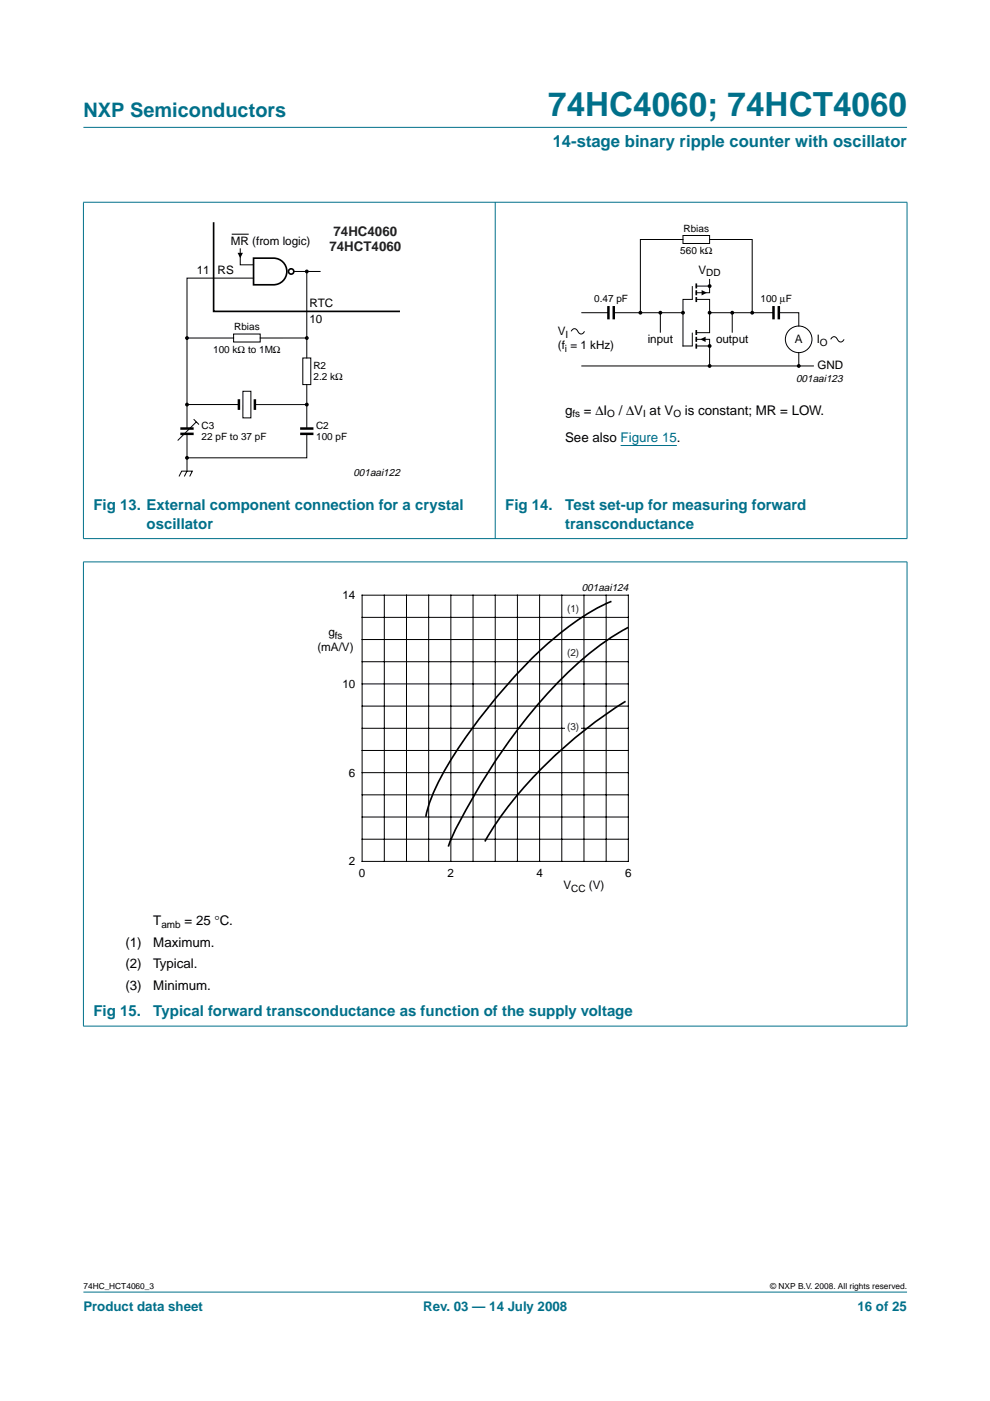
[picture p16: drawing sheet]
<svg xmlns="http://www.w3.org/2000/svg" width="210mm" height="297mm" viewBox="0 0 210 297" stroke-linecap="round" stroke-linejoin="round" font-family="sans-serif">
<defs><g id="words">
<text font-size="7.1" fill="#00708a" x="116.2" y="24.7">74HC4060; 74HCT4060</text>
<text font-size="4.2" fill="#00708a" x="17.7" y="24.9">NXP Semiconductors</text>
<text font-size="3.5" fill="#00708a" x="117.2" y="31.1">14-stage binary ripple counter with oscillator</text>
<g font-size="3.2" fill="#00708a">
<text x="19.8" y="108.2">Fig 13. External component connection for a crystal</text>
<text x="31.1" y="112.1">oscillator</text>
<text x="107.1" y="108.2">Fig 14.</text>
<text x="119.8" y="108.2">Test set-up for measuring forward</text>
<text x="119.8" y="112.1">transconductance</text>
<text x="19.8" y="215.4">Fig 15.</text>
<text x="32.5" y="215.4">Typical forward transconductance as function of the supply voltage</text>
</g>
<g font-size="2.8" fill="#231f20">
<text x="69.9" y="53.3">74HCT4060</text>
<text x="70.7" y="49.9">74HC4060</text>
</g>
<g font-size="2.8">
<text x="119.8" y="87.9">g</text>
<text x="123.8" y="87.9">= ∆I</text>
<text x="131.2" y="87.9">/ ∆V at V</text>
<text x="145.2" y="87.9">is constant; MR = LOW.</text>
<text x="119.8" y="93.7">See also Figure 15.</text>
<text x="32.5" y="196.2">T</text>
<text x="39.1" y="196.2">= 25 °C.</text>
<text x="26.6" y="200.7">(1)</text>
<text x="32.5" y="200.7">Maximum.</text>
<text x="26.6" y="205.3">(2)</text>
<text x="26.6" y="209.9">(3)</text>
<text x="32.5" y="205.3">Typical.</text>
<text x="32.5" y="209.9">Minimum.</text>
</g>
<g font-size="2.8" fill="#00708a">
<text x="17.7" y="278">Product data sheet</text>
<text x="89.7" y="278">Rev. 03 — 14 July 2008</text>
<text x="181.8" y="278">16 of 25</text>
</g>
<g font-size="2.5">
<text x="49" y="51.9">MR (from logic)</text>
<text x="41.7" y="58.1">11 RS</text>
<text x="148.1" y="58.1">V</text>
<text x="65.6" y="65.2">RTC</text>
<text x="65.6" y="68.6">10</text>
<text x="118.3" y="71.1">V</text>
<text x="118.3" y="74.1">(f = 1 kHz)</text>
<text x="137.3" y="72.8">input</text>
<text x="151.8" y="72.8">output</text>
<text x="168.5" y="72.8">A</text>
<text x="173.2" y="72.8">I</text>
<text x="173.3" y="78.2">GND</text>
<text x="72.6" y="127">14</text>
<text x="67.3" y="137.9">(mA/V)</text>
<text x="69.6" y="134.9">g</text>
<text x="72.6" y="145.8">10</text>
<text x="74" y="164.7">6</text>
<text x="74" y="183.5">2</text>
<text x="76.1" y="186">0</text>
<text x="94.9" y="186">2</text>
<text x="113.7" y="186">4</text>
<text x="119.5" y="188.6">V</text>
<text x="124.9" y="188.6">(V)</text>
<text x="132.5" y="186">6</text>
</g>
<g font-size="2.2">
<text x="168.8" y="81">001aai123</text>
<text x="74.9" y="101">001aai122</text>
<text x="123.3" y="125.3">001aai124</text>
</g>
<g font-size="2.1">
<text x="144.2" y="53.9">560 kΩ</text>
<text x="144.9" y="49.1">Rbias</text>
<text x="149.7" y="58.6">DD</text>
<text x="126" y="64">0.47 pF</text>
<text x="161.2" y="64">100 µF</text>
<text x="49.6" y="70">Rbias</text>
<text x="119.9" y="71.6">I</text>
<text x="45.2" y="74.8">100 kΩ to 1MΩ</text>
<text x="119.8" y="74.6">i</text>
<text x="173.9" y="73.3">O</text>
<text x="66.5" y="78.2">R2</text>
<text x="66.5" y="80.6">2.2 kΩ</text>
<text x="121.4" y="88.4">fs</text>
<text x="128.8" y="88.4">O</text>
<text x="136.4" y="88.4">I</text>
<text x="142.8" y="88.4">O</text>
<text x="42.8" y="90.9">C3</text>
<text x="42.8" y="93.3">22 pF to 37 pF</text>
<text x="67" y="90.9">C2</text>
<text x="67" y="93.3">100 pF</text>
<text x="71" y="135.4">fs</text>
<text x="121.1" y="189.1">CC</text>
<text x="34.2" y="196.7">amb</text>
</g>
<g font-size="2.1" fill="#231f20">
<text x="120.2" y="129.7">(1)</text>
<text x="120.2" y="139.1">(2)</text>
<text x="120.2" y="154.7">(3)</text>
</g>
<g font-size="1.8">
<text x="17.7" y="273.4">74HC_HCT4060_3</text>
<text x="163.3" y="273.4">© NXP B.V. 2008. All rights reserved.</text>
</g>
</g></defs>
<g fill="#00708a" stroke="#00708a" stroke-width=".21">
<path d="M17.7 273.9h174.6z"/>
<path d="M17.7 27h174.6z"/>
<path d="M17.7 42.9v71.3z"/>
<path d="M105 42.8v71.4z"/>
<path d="M192.3 42.9v71.3z"/>
<path d="M17.6 42.9h174.8z"/>
<path d="M17.6 114.2h174.8z"/>
<path d="M17.7 119.2v98.3z"/>
<path d="M192.3 119.2v98.3z"/>
<path d="M17.6 119.1h174.8z"/>
<path d="M17.6 217.6h174.8z"/>
</g>
<path d="M131.6 94.5h11.9" fill="none" stroke="#00f" stroke-width=".21"/>
<g fill="none" stroke="#000" stroke-width=".21">
<path d="M49.2 49.7h3.4M50.9 52.8v3.3h2.9M53.8 59h-14.2v26.8M62.3 57.6h5.6M65 57.6v18.3M144.8 49.9h5.7v1.7h-5.7zM144.8 50.8h-9v15.5M150.5 59.2v2.9h-2.9M150.5 50.8h9v15.5M49.5 70.8h5.7v1.7h-5.7zM49.5 71.7h-9.9M64.2 75.9h1.7v5.6h-1.7z"/>
<path d="M65 71.7h-9.8M121.1 70.3a.74 .74 0 0 1 .8-.6 .74 .74 0 0 1 .7 .6 .71 .71 0 0 0 .7 .5 .71 .71 0 0 0 .6-.5M123.4 66.3h5.6M123.4 77.6h49.1M130.1 66.3h14.7M140 66.3v4.2M146.8 60.7v2.8h-2v9.9h2v-2.9M147.6 63.5h2.9v2.8M147.6 71.9h2.9v1.5M147.6 73.4h2.9v4.2M147.6 60.7h2.9M150.5 66.3v4.2h-2.9"/>
<path d="M150.5 66.3h13.5M155.3 66.3v4.2M165.1 66.3h4.3v2.8M169.4 74.8v2.8M176.1 71.9a.74 .74 0 0 1 .8-.5 .74 .74 0 0 1 .7 .6 .71 .71 0 0 0 .7 .5 .71 .71 0 0 0 .7-.6M39.6 92v7.9l-.5 1.1M39.6 85.8h11.1M39.6 85.8v5.1M41.1 88.9l1.1 1.1M41.6 89.4l-3.9 4M51.5 83h1.7v5.6h-1.7zM54 85.8h11"/>
<path d="M65 92v5.1h-25.4M65 81.5v9.4M38 101l.5-1.1h2.3l-.6 1.1M76.8 126.2h56.4v56.4h-56.4zM76.8 135.6h56.4M76.8 130.9h56.4M81.5 126.2v56.4M86.2 126.2v56.4M90.9 126.2v56.4M95.6 126.2v56.4M100.3 126.2v56.4M105 126.2v56.4"/>
<path d="M109.7 126.2v56.4M114.4 126.2v56.4M119.1 126.2v56.4M123.8 126.2v56.4M128.5 126.2v56.4M76.8 145h56.4M76.8 154.4h56.4M76.8 140.3h56.4M76.8 149.7h56.4M76.8 159.1h56.4M76.8 163.8h56.4M76.8 173.2h56.4"/>
<path d="M76.8 168.5h56.4M76.8 177.9h56.4"/>
<circle cx="169.3" cy="71.9" r="2.81"/>
</g>
<path d="M50.4 53.6h1.1l-.6 1.1zM148.8 61.5l1.1 .6-1.1 .5zM148.5 71.9l1.1-.5v1.1z" fill="#000"/>
<g fill="none" stroke="#000" stroke-width=".35">
<path d="M45.3 47.1v18.9h39.5M53.8 54.7h4.2a2.82 2.82 0 0 1 2.8 2.9 2.82 2.82 0 0 1-2.8 2.8h-4.2zM147.6 60.1v1.1M147.6 61.5v1.1M147.6 63v1M147.6 70v1M147.6 71.4v1.1M147.6 72.9v1"/>
<circle cx="61.7" cy="57.6" r=".56"/>
</g>
<g fill="#000" stroke="#000" stroke-width=".25">
<circle cx="65" cy="57.6" r=".28"/>
<circle cx="39.6" cy="71.7" r=".28"/>
<circle cx="65" cy="71.7" r=".28"/>
<circle cx="135.8" cy="66.3" r=".28"/>
<circle cx="140" cy="66.3" r=".28"/>
<circle cx="144.8" cy="66.3" r=".28"/>
<circle cx="150.5" cy="73.4" r=".28"/>
<circle cx="150.5" cy="66.3" r=".28"/>
<circle cx="150.5" cy="60.7" r=".28"/>
<circle cx="150.5" cy="77.6" r=".28"/>
<circle cx="155.3" cy="66.3" r=".28"/>
<circle cx="159.5" cy="66.3" r=".28"/>
<circle cx="169.4" cy="77.6" r=".28"/>
<circle cx="39.6" cy="85.8" r=".28"/>
<circle cx="39.6" cy="97.1" r=".28"/>
<circle cx="65" cy="85.8" r=".28"/>
</g>
<path d="M129 64.9v2.8M130.1 64.9v2.8M164 64.9v2.8M165.1 64.9v2.8M38.2 90.9h2.9M38.2 92h2.9M50.7 84.6v2.3M54 84.6v2.3M63.6 90.9h2.9M63.6 92h2.9" fill="none" stroke="#000" stroke-width=".53"/>
<path d="M64.1 123.4h81.8v66.3h-81.8z" fill="none" stroke="#fff" stroke-width=".21"/>
<path d="M119.7 152.7h3.4v2.8h-3.4z" fill="#fff"/>
<path d="M129.6 127.5a58.5 58.5 0 0 0-17.9 13.2 112.9 112.9 0 0 0-19.1 25.8 26.1 26.1 0 0 0-2.3 6.7M133.2 133a69.8 69.8 0 0 0-19.8 17.1 132.9 132.9 0 0 0-18.1 28.5l-.2 .9M132.6 148.7a93.2 93.2 0 0 0-28.8 28l-1 1.7" fill="none" stroke="#000" stroke-width=".35"/>
<use href="#words"/>
</svg>
